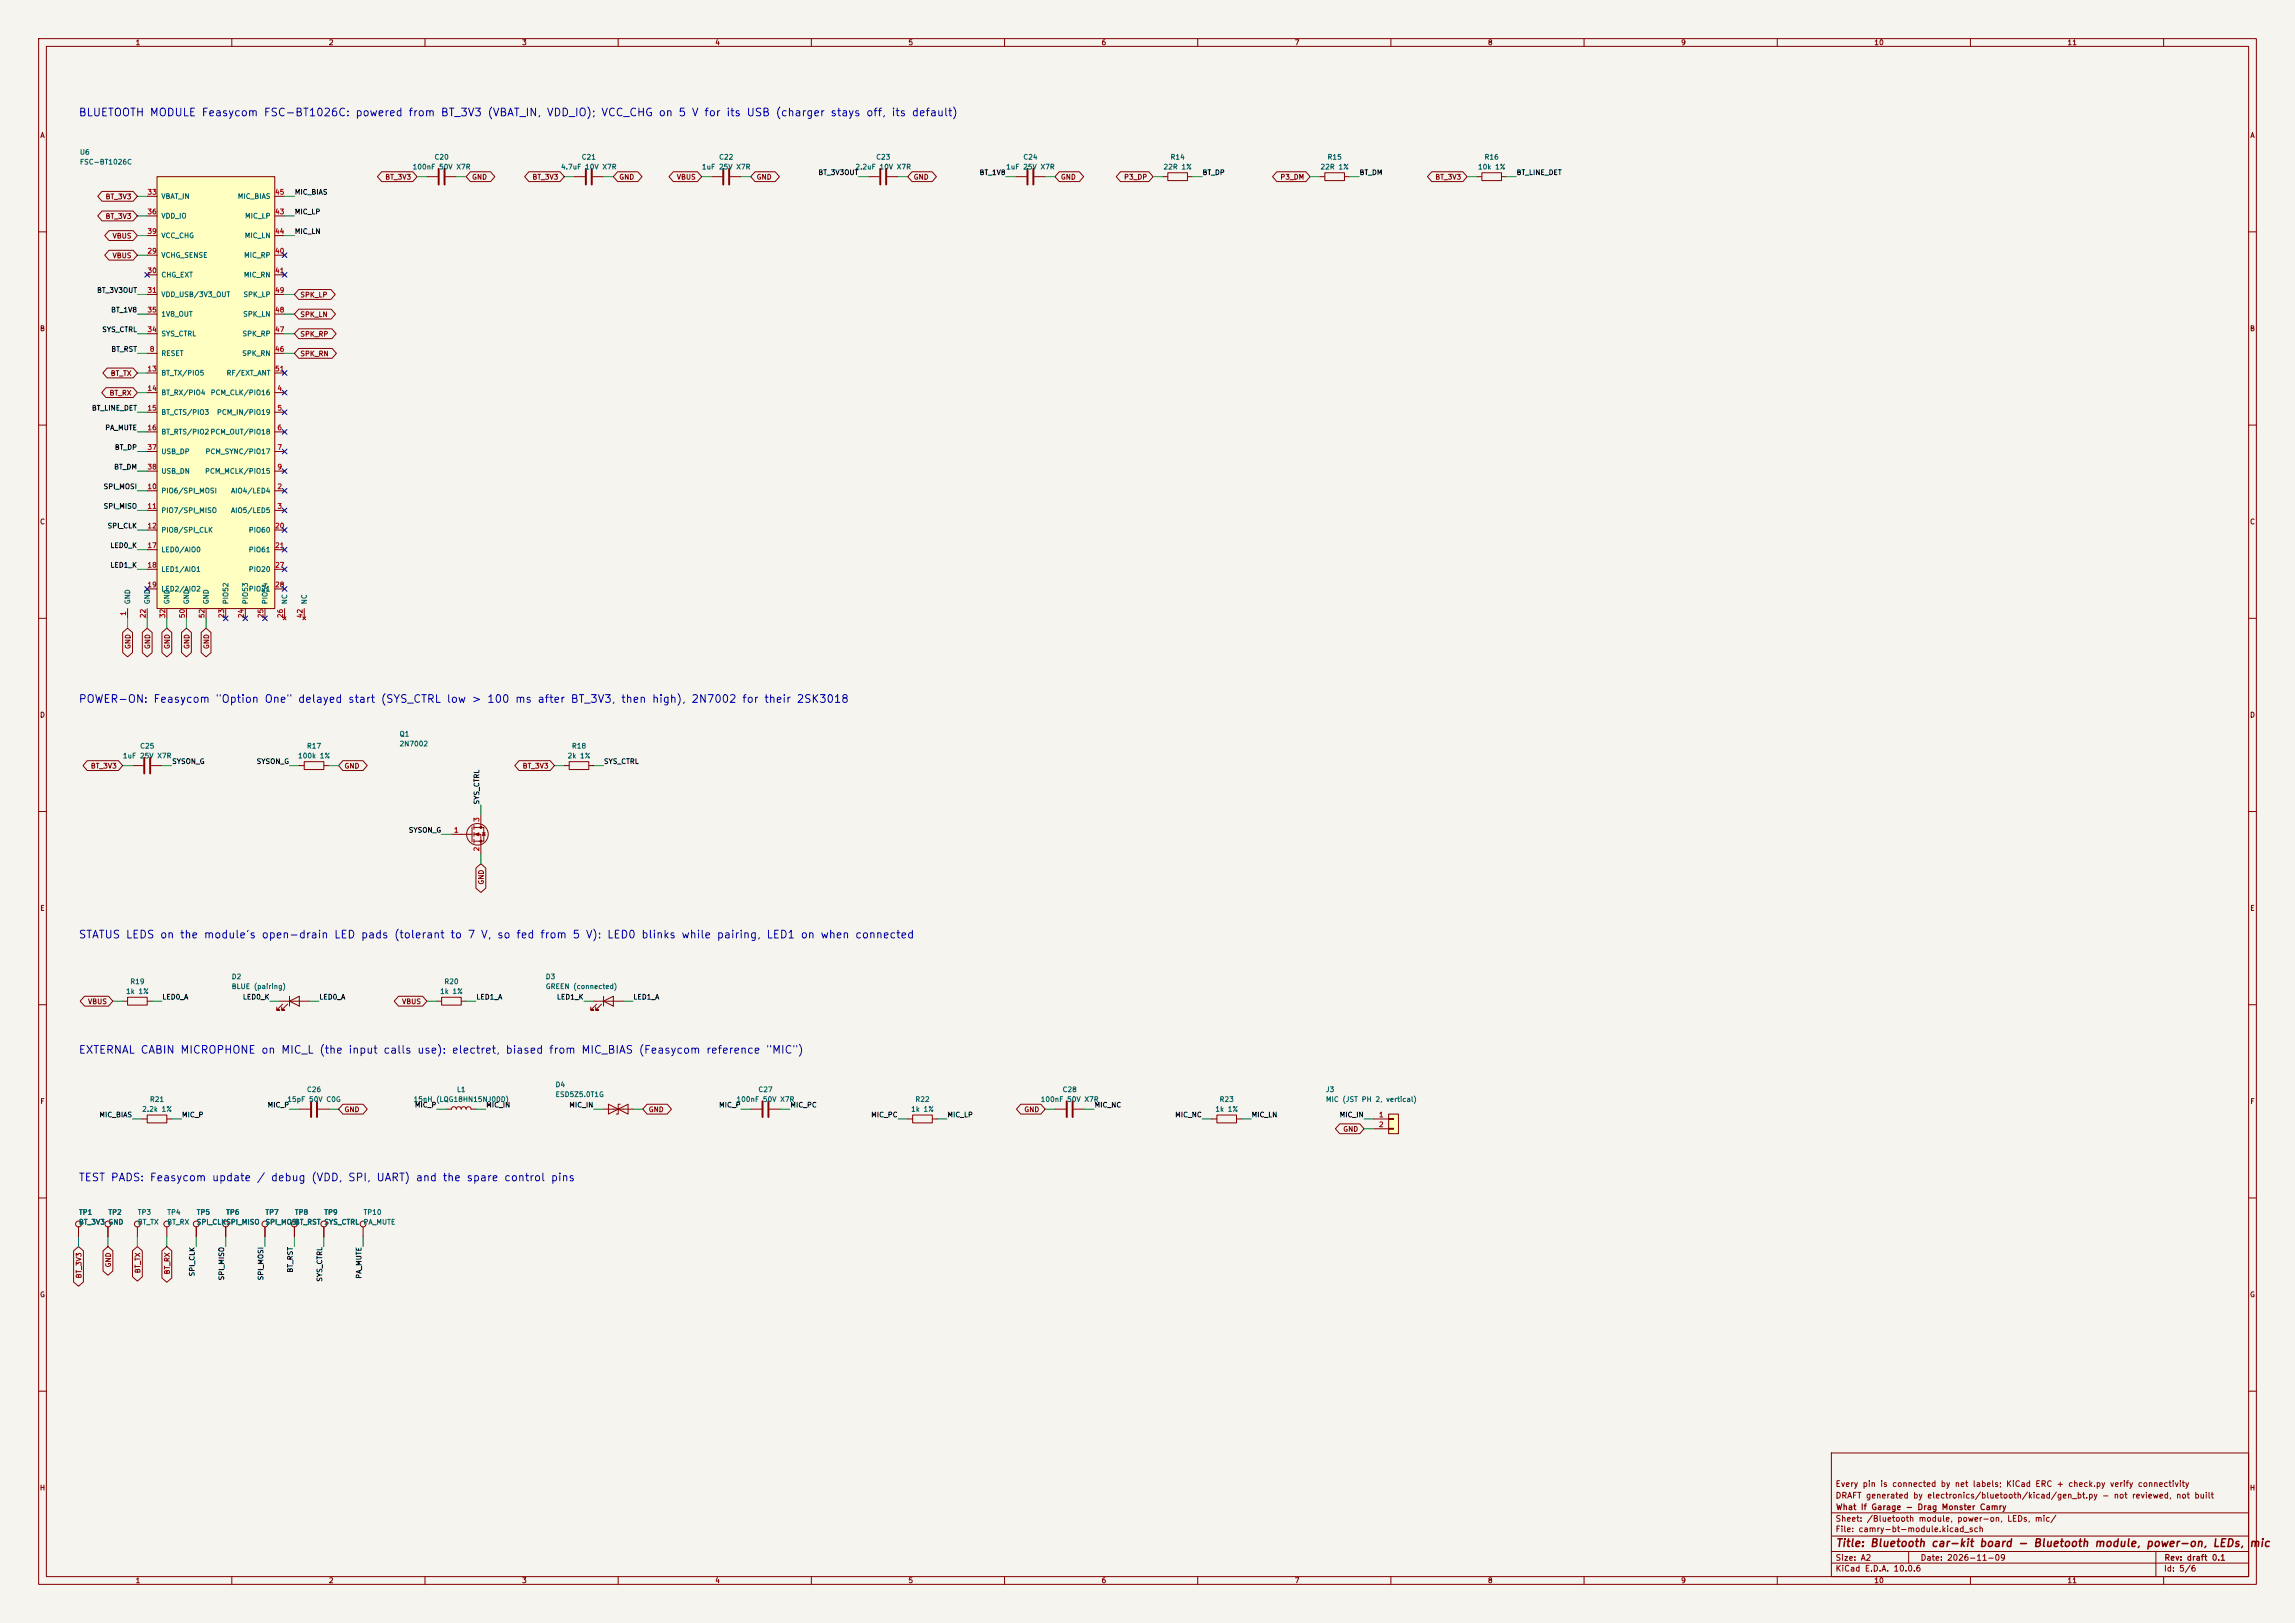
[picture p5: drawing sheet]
<svg xmlns="http://www.w3.org/2000/svg" width="594mm" height="420mm" viewBox="0 0 594 420" stroke-linecap="round" stroke-linejoin="round" font-family="sans-serif">
<defs><g id="words">
<g font-size="2" fill="#0000c2">
<text x="20.2" y="30.6">BLUETOOTH MODULE Feasycom FSC-BT1026C: powered from BT_3V3 (VBAT_IN, VDD_IO); VCC_CHG on 5 V for its USB (charger stays off, its default)</text>
<text x="20.2" y="182.4">POWER-ON: Feasycom &quot;Option One&quot; delayed start (SYS_CTRL low &gt; 100 ms after BT_3V3, then high), 2N7002 for their 2SK3018</text>
<text x="20.2" y="243.3">STATUS LEDS on the module's open-drain LED pads (tolerant to 7 V, so fed from 5 V): LED0 blinks while pairing, LED1 on when connected</text>
<text x="20.2" y="273.2">EXTERNAL CABIN MICROPHONE on MIC_L (the input calls use): electret, biased from MIC_BIAS (Feasycom reference &quot;MIC&quot;)</text>
<text x="20.2" y="306.2">TEST PADS: Feasycom update / debug (VDD, SPI, UART) and the spare control pins</text>
</g>
<g font-size="2" fill="#840000">
<text x="475" y="400.8">Title: Bluetooth car-kit board - Bluetooth module, power-on, LEDs,</text>
<text x="582" y="400.8">mic</text>
</g>
<g font-size="1.5" fill="#840000">
<text x="475" y="388.1">DRAFT generated by electronics/bluetooth/kicad/gen_bt.py - not reviewed, not built</text>
<text x="475" y="385.1">Every pin is connected by net labels; KiCad ERC + check.py verify connectivity</text>
<text x="475" y="394.1">Sheet: /Bluetooth module, power-on, LEDs, mic/</text>
<text x="475.1" y="391.1">What If Garage - Drag Monster Camry</text>
<text x="475" y="396.8">File: camry-bt-module.kicad_sch</text>
<text x="475" y="407">KiCad E.D.A. 10.0.6</text>
<text x="475" y="404.2">Size: A2</text>
<text x="497" y="404.2">Date: 2026-11-09</text>
<text x="560" y="407">Id: 5/6</text>
<text x="560.1" y="404.2">Rev: draft 0.1</text>
</g>
<g font-size="1.3" fill="#840000">
<text x="35" y="12">1</text>
<text x="85" y="12">2</text>
<text x="135" y="12">3</text>
<text x="185" y="12">4</text>
<text x="235" y="12">5</text>
<text x="285" y="12">6</text>
<text x="335" y="12">7</text>
<text x="385" y="12">8</text>
<text x="435" y="12">9</text>
<text x="485" y="12">10</text>
<text x="535" y="12">11</text>
<text x="10.3" y="36">A</text>
<text x="582.3" y="36">A</text>
<text x="99.6" y="46.8">BT_3V3</text>
<text x="122.1" y="46.8">GND</text>
<text x="137.7" y="46.8">BT_3V3</text>
<text x="160.2" y="46.8">GND</text>
<text x="175.1" y="46.8">VBUS</text>
<text x="195.7" y="46.8">GND</text>
<text x="236.4" y="46.8">GND</text>
<text x="274.5" y="46.8">GND</text>
<text x="290.8" y="46.8">P3_DP</text>
<text x="331.3" y="46.8">P3_DM</text>
<text x="371.4" y="46.8">BT_3V3</text>
<text x="27.2" y="51.9">BT_3V3</text>
<text x="27.2" y="56.9">BT_3V3</text>
<text x="29" y="62">VBUS</text>
<text x="29" y="67.1">VBUS</text>
<text x="77.6" y="77.3">SPK_LP</text>
<text x="77.6" y="82.3">SPK_LN</text>
<text x="10.2" y="86">B</text>
<text x="77.6" y="87.4">SPK_RP</text>
<text x="582.2" y="86">B</text>
<text x="77.6" y="92.5">SPK_RN</text>
<text x="28.5" y="97.6">BT_TX</text>
<text x="28.2" y="102.7">BT_RX</text>
<text x="10.2" y="136">C</text>
<text x="582.2" y="136">C</text>
<text x="34.1" y="168.1" transform="rotate(-90 34.1 168.1)">GND</text>
<text x="39.2" y="168.1" transform="rotate(-90 39.2 168.1)">GND</text>
<text x="44.2" y="168.1" transform="rotate(-90 44.2 168.1)">GND</text>
<text x="49.3" y="168.1" transform="rotate(-90 49.3 168.1)">GND</text>
<text x="54.4" y="168.1" transform="rotate(-90 54.4 168.1)">GND</text>
<text x="10.2" y="186">D</text>
<text x="582.2" y="186">D</text>
<text x="23.4" y="199.2">BT_3V3</text>
<text x="89" y="199.2">GND</text>
<text x="135.1" y="199.2">BT_3V3</text>
<text x="125.5" y="229" transform="rotate(-90 125.5 229)">GND</text>
<text x="10.3" y="236">E</text>
<text x="582.3" y="236">E</text>
<text x="22.7" y="260.1">VBUS</text>
<text x="103.9" y="260.1">VBUS</text>
<text x="10.3" y="286">F</text>
<text x="582.3" y="286">F</text>
<text x="89" y="288.1">GND</text>
<text x="167.8" y="288.1">GND</text>
<text x="265" y="288.1">GND</text>
<text x="347.5" y="293.2">GND</text>
<text x="29" y="328.1" transform="rotate(-90 29 328.1)">GND</text>
<text x="36.6" y="329.6" transform="rotate(-90 36.6 329.6)">BT_TX</text>
<text x="44.2" y="329.9" transform="rotate(-90 44.2 329.9)">BT_RX</text>
<text x="10.2" y="336">G</text>
<text x="21.4" y="330.9" transform="rotate(-90 21.4 330.9)">BT_3V3</text>
<text x="582.2" y="336">G</text>
<text x="10.2" y="386">H</text>
<text x="582.2" y="386">H</text>
<text x="35" y="410">1</text>
<text x="85" y="410">2</text>
<text x="135" y="410">3</text>
<text x="185" y="410">4</text>
<text x="235" y="410">5</text>
<text x="285" y="410">6</text>
<text x="335" y="410">7</text>
<text x="385" y="410">8</text>
<text x="435" y="410">9</text>
<text x="485" y="410">10</text>
<text x="535" y="410">11</text>
</g>
<g font-size="1.3" fill="#006464">
<text x="20.5" y="40.3">U6</text>
<text x="112.3" y="41.6">C20</text>
<text x="150.4" y="41.6">C21</text>
<text x="186" y="41.6">C22</text>
<text x="226.6" y="41.6">C23</text>
<text x="264.7" y="41.6">C24</text>
<text x="302.8" y="41.6">R14</text>
<text x="343.5" y="41.6">R15</text>
<text x="384.1" y="41.6">R16</text>
<text x="20.5" y="42.9">FSC-BT1026C</text>
<text x="106.7" y="44.1">100nF 50V X7R</text>
<text x="145.1" y="44.1">4.7uF 10V X7R</text>
<text x="181.5" y="44.1">1uF 25V X7R</text>
<text x="221.3" y="44.1">2.2uF 10V X7R</text>
<text x="260.3" y="44.1">1uF 25V X7R</text>
<text x="301" y="44.1">22R 1%</text>
<text x="341.7" y="44.1">22R 1%</text>
<text x="382.4" y="44.1">10k 1%</text>
<text x="41.6" y="51.8">VBAT_IN</text>
<text x="61.4" y="51.8">MIC_BIAS</text>
<text x="41.6" y="56.8">VDD_IO</text>
<text x="63.3" y="56.8">MIC_LP</text>
<text x="41.6" y="61.9">VCC_CHG</text>
<text x="63.2" y="61.9">MIC_LN</text>
<text x="41.6" y="67">VCHG_SENSE</text>
<text x="63" y="67">MIC_RP</text>
<text x="41.6" y="72.1">CHG_EXT</text>
<text x="41.6" y="77.2">VDD_USB/3V3_OUT</text>
<text x="62.9" y="77.2">SPK_LP</text>
<text x="63" y="72.1">MIC_RN</text>
<text x="41.6" y="82.2">1V8_OUT</text>
<text x="62.8" y="82.2">SPK_LN</text>
<text x="41.6" y="87.3">SYS_CTRL</text>
<text x="62.6" y="87.3">SPK_RP</text>
<text x="41.6" y="92.4">RESET</text>
<text x="62.6" y="92.4">SPK_RN</text>
<text x="41.6" y="97.5">BT_TX/PIO5</text>
<text x="58.5" y="97.5">RF/EXT_ANT</text>
<text x="41.6" y="102.6">BT_RX/PIO4</text>
<text x="41.6" y="107.6">BT_CTS/PIO3</text>
<text x="54.4" y="102.6">PCM_CLK/PIO16</text>
<text x="56" y="107.6">PCM_IN/PIO19</text>
<text x="41.6" y="112.7">BT_RTS/PIO2PCM_OUT/PIO18</text>
<text x="41.6" y="117.8">USB_DP</text>
<text x="53.1" y="117.8">PCM_SYNC/PIO17</text>
<text x="41.6" y="122.9">USB_DN</text>
<text x="52.9" y="122.9">PCM_MCLK/PIO15</text>
<text x="41.6" y="128">PIO6/SPI_MOSI</text>
<text x="59.7" y="128">AIO4/LED4</text>
<text x="41.6" y="133">PIO7/SPI_MISO</text>
<text x="59.7" y="133">AIO5/LED5</text>
<text x="41.6" y="138.1">PIO8/SPI_CLK</text>
<text x="41.6" y="143.2">LED0/AIO0</text>
<text x="64.3" y="138.1">PIO60</text>
<text x="64.3" y="143.2">PIO61</text>
<text x="41.6" y="148.3">LED1/AIO1</text>
<text x="64.3" y="148.3">PIO20</text>
<text x="41.6" y="153.4">LED2/AIO2</text>
<text x="64.3" y="153.4">PIO21</text>
<text x="34" y="156.5" transform="rotate(-90 34 156.5)">GND</text>
<text x="39.1" y="156.5" transform="rotate(-90 39.1 156.5)">GND</text>
<text x="44.1" y="156.5" transform="rotate(-90 44.1 156.5)">GND</text>
<text x="49.2" y="156.5" transform="rotate(-90 49.2 156.5)">GND</text>
<text x="54.3" y="156.5" transform="rotate(-90 54.3 156.5)">GND</text>
<text x="59.4" y="156.5" transform="rotate(-90 59.4 156.5)">PIO52</text>
<text x="64.5" y="156.5" transform="rotate(-90 64.5 156.5)">PIO53</text>
<text x="69.5" y="156.5" transform="rotate(-90 69.5 156.5)">PIO54</text>
<text x="74.6" y="156.5" transform="rotate(-90 74.6 156.5)">NC</text>
<text x="79.7" y="156.5" transform="rotate(-90 79.7 156.5)">NC</text>
<text x="103.3" y="190.9">Q1</text>
<text x="31.7" y="196.5">1uF 25V X7R</text>
<text x="36.1" y="194">C25</text>
<text x="77" y="196.5">100k 1%</text>
<text x="79.3" y="194">R17</text>
<text x="103.3" y="193.4">2N7002</text>
<text x="146.8" y="196.5">2k 1%</text>
<text x="147.9" y="194">R18</text>
<text x="32.5" y="257.5">1k 1%</text>
<text x="33.6" y="255">R19</text>
<text x="59.8" y="253.7">D2</text>
<text x="59.8" y="256.2">BLUE (pairing)</text>
<text x="113.8" y="257.5">1k 1%</text>
<text x="114.9" y="255">R20</text>
<text x="141.1" y="253.7">D3</text>
<text x="141.1" y="256.2">GREEN (connected)</text>
<text x="143.7" y="281.6">D4</text>
<text x="36.7" y="288">2.2k 1%</text>
<text x="38.7" y="285.4">R21</text>
<text x="74.2" y="285.4">15pF 50V C0G</text>
<text x="79.3" y="282.9">C26</text>
<text x="106.9" y="285.4">15nH (LQG18HN15NJ00D)</text>
<text x="118.1" y="282.9">L1</text>
<text x="143.7" y="284.2">ESD5Z5.0T1G</text>
<text x="190.5" y="285.4">100nF 50V X7R</text>
<text x="196.1" y="282.9">C27</text>
<text x="235.7" y="288">1k 1%</text>
<text x="236.8" y="285.4">R22</text>
<text x="269.2" y="285.4">100nF 50V X7R</text>
<text x="274.9" y="282.9">C28</text>
<text x="314.4" y="288">1k 1%</text>
<text x="315.5" y="285.4">R23</text>
<text x="343" y="282.9">J3</text>
<text x="343" y="285.4">MIC (JST PH 2, vertical)</text>
<text x="20.3" y="314.7">TP1</text>
<text x="20.3" y="317.2">BT_3V3 GND</text>
<text x="27.9" y="314.7">TP2</text>
<text x="35.5" y="314.7">TP3</text>
<text x="35.5" y="317.2">BT_TX</text>
<text x="43.2" y="314.7">TP4</text>
<text x="43.2" y="317.2">BT_RX</text>
<text x="50.8" y="314.7">TP5</text>
<text x="50.8" y="317.2">SPI_CLKSPI_MISO</text>
<text x="58.4" y="314.7">TP6</text>
<text x="68.6" y="314.7">TP7</text>
<text x="68.6" y="317.2">SPI_MOSI</text>
<text x="76.2" y="314.7">TP8</text>
<text x="76.2" y="317.2">BT_RST SYS_CTRL</text>
<text x="83.8" y="314.7">TP9</text>
<text x="94" y="314.7">TP10</text>
<text x="94" y="317.2">PA_MUTE</text>
</g>
<g font-size="1.3" fill="#0f0f0f">
<text x="211.7" y="45.6">BT_3V3OUT</text>
<text x="253.4" y="45.6">BT_1V8</text>
<text x="311.1" y="45.6">BT_DP</text>
<text x="351.8" y="45.6">BT_DM</text>
<text x="392.4" y="45.6">BT_LINE_DET</text>
<text x="76.2" y="50.7">MIC_BIAS</text>
<text x="76.2" y="55.8">MIC_LP</text>
<text x="76.2" y="60.8">MIC_LN</text>
<text x="25" y="76.1">BT_3V3OUT</text>
<text x="28.6" y="81.2">BT_1V8</text>
<text x="26.3" y="86.2">SYS_CTRL</text>
<text x="28.7" y="91.3">BT_RST</text>
<text x="23.7" y="106.6">BT_LINE_DET</text>
<text x="27.1" y="111.6">PA_MUTE</text>
<text x="29.6" y="116.7">BT_DP</text>
<text x="29.4" y="121.8">BT_DM</text>
<text x="26.7" y="132">SPI_MISO</text>
<text x="26.7" y="126.9">SPI_MOSI</text>
<text x="27.7" y="137">SPI_CLK</text>
<text x="28.4" y="142.1">LED0_K</text>
<text x="28.4" y="147.2">LED1_K</text>
<text x="44.4" y="198">SYSON_G</text>
<text x="66.3" y="198">SYSON_G</text>
<text x="156.2" y="198">SYS_CTRL</text>
<text x="124.3" y="208.3" transform="rotate(-90 124.3 208.3)">SYS_CTRL</text>
<text x="105.7" y="215.8">SYSON_G</text>
<text x="41.9" y="259">LED0_A</text>
<text x="62.7" y="259">LED0_K</text>
<text x="82.5" y="259">LED0_A</text>
<text x="123.2" y="259">LED1_A</text>
<text x="144" y="259">LED1_K</text>
<text x="163.8" y="259">LED1_A</text>
<text x="69.1" y="286.9">MIC_P</text>
<text x="107.2" y="286.9">MIC_P</text>
<text x="125.7" y="286.9">MIC_IN</text>
<text x="147.2" y="286.9">MIC_IN</text>
<text x="186" y="286.9">MIC_P</text>
<text x="204.4" y="286.9">MIC_PC</text>
<text x="283.2" y="286.9">MIC_NC</text>
<text x="25.6" y="289.4">MIC_BIAS</text>
<text x="47" y="289.4">MIC_P</text>
<text x="225.3" y="289.4">MIC_PC</text>
<text x="245.1" y="289.4">MIC_LP</text>
<text x="304" y="289.4">MIC_NC</text>
<text x="323.8" y="289.4">MIC_LN</text>
<text x="346.6" y="289.4">MIC_IN</text>
<text x="76.1" y="329.5" transform="rotate(-90 76.1 329.5)">BT_RST</text>
<text x="50.7" y="330.4" transform="rotate(-90 50.7 330.4)">SPI_CLK</text>
<text x="58.3" y="331.5" transform="rotate(-90 58.3 331.5)">SPI_MISO</text>
<text x="68.5" y="331.5" transform="rotate(-90 68.5 331.5)">SPI_MOSI</text>
<text x="83.7" y="331.8" transform="rotate(-90 83.7 331.8)">SYS_CTRL</text>
<text x="93.9" y="331" transform="rotate(-90 93.9 331)">PA_MUTE</text>
</g>
<g font-size="1.3" fill="#a90000">
<text x="38" y="50.7">33</text>
<text x="71.1" y="50.7">45</text>
<text x="38" y="55.7">36</text>
<text x="71.1" y="55.7">43</text>
<text x="38" y="65.9">29</text>
<text x="38" y="60.8">39</text>
<text x="71.1" y="65.9">40</text>
<text x="71.1" y="60.8">44</text>
<text x="38" y="71">30</text>
<text x="71.1" y="71">41</text>
<text x="38" y="76.1">31</text>
<text x="71.1" y="76.1">49</text>
<text x="38" y="81.1">35</text>
<text x="71.1" y="81.1">48</text>
<text x="38" y="86.2">34</text>
<text x="71.1" y="86.2">47</text>
<text x="38.6" y="91.3">8</text>
<text x="71.1" y="91.3">46</text>
<text x="38" y="96.4">13</text>
<text x="38" y="101.5">14</text>
<text x="71.1" y="96.4">51</text>
<text x="71.7" y="101.5">4</text>
<text x="38" y="106.5">15</text>
<text x="71.7" y="106.5">5</text>
<text x="38" y="111.6">16</text>
<text x="71.7" y="111.6">6</text>
<text x="38" y="116.7">37</text>
<text x="71.7" y="116.7">7</text>
<text x="38" y="121.8">38</text>
<text x="71.7" y="121.8">9</text>
<text x="38" y="126.9">10</text>
<text x="38" y="131.9">11</text>
<text x="71.7" y="126.9">2</text>
<text x="71.7" y="131.9">3</text>
<text x="38" y="137">12</text>
<text x="71.1" y="137">20</text>
<text x="38" y="142.1">17</text>
<text x="71.1" y="142.1">21</text>
<text x="38" y="147.2">18</text>
<text x="71.1" y="147.2">27</text>
<text x="38" y="152.3">19</text>
<text x="71.1" y="152.3">28</text>
<text x="32.9" y="159.5" transform="rotate(-90 32.9 159.5)">1</text>
<text x="38" y="160.1" transform="rotate(-90 38 160.1)">22</text>
<text x="43" y="160.1" transform="rotate(-90 43 160.1)">32</text>
<text x="48.1" y="160.1" transform="rotate(-90 48.1 160.1)">50</text>
<text x="53.2" y="160.1" transform="rotate(-90 53.2 160.1)">52</text>
<text x="58.3" y="160.1" transform="rotate(-90 58.3 160.1)">23</text>
<text x="63.4" y="160.1" transform="rotate(-90 63.4 160.1)">24</text>
<text x="68.4" y="160.1" transform="rotate(-90 68.4 160.1)">25</text>
<text x="73.5" y="160.1" transform="rotate(-90 73.5 160.1)">26</text>
<text x="78.6" y="160.1" transform="rotate(-90 78.6 160.1)">42</text>
<text x="117.4" y="215.8">1</text>
<text x="124.3" y="212.8" transform="rotate(-90 124.3 212.8)">3</text>
<text x="124.3" y="220.4" transform="rotate(-90 124.3 220.4)">2</text>
<text x="356.8" y="289.4">1</text>
<text x="356.8" y="292">2</text>
</g>
</g></defs>
<path d="M0 0h594v420h-594z" fill="#f5f4ef" stroke="#f5f4ef" stroke-width=".26"/>
<g fill="none" stroke="#840000" stroke-width=".26">
<path d="M10 10h574v400h-574zM12 12h570v396h-570zM60 10v2M110 10v2M160 10v2M210 10v2M260 10v2M310 10v2M360 10v2M410 10v2M460 10v2M510 10v2"/>
<path d="M560 10v2M110.5 45.7h2.8M115.3 45.7h2.8M148.6 45.7h2.8M153.4 45.7h2.8M184.1 45.7h2.8M189 45.7h2.8M224.8 45.7h2.8M229.6 45.7h2.8M262.9 45.7h2.8M267.7 45.7h2.8M341.6 45.7h1.3"/>
<path d="M342.9 44.7h5.1v2h-5.1zM348 45.7h1.2M382.3 45.7h1.2M383.5 44.7h5.1v2h-5.1zM388.6 45.7h1.3M10 60h2M582 60h2M10 110h2M582 110h2M10 160h2M582 160h2M34.3 198.1h2.8"/>
<path d="M39.1 198.1h2.8M77.5 198.1h1.2M78.7 197.1h5.1v2h-5.1zM83.8 198.1h1.3M146 198.1h1.3M147.3 197.1h5.1v2h-5.1zM152.4 198.1h1.3M10 210h2M116.8 215.9h5.4M122.2 214v3.8M122.7 214.1h2.5v3.6h-2.5M122.7 215.9h1.8v5.1"/>
<path d="M122.7 213.6v1M122.7 215.4v1M122.7 217.2v1M124.5 210.8v3.3M124.8 215.5h.8M125.2 215.5l.4 .7h-.8zM582 210h2M31.7 259.1h1.3M33 258.1h5.1v2h-5.1zM38.1 259.1h1.3M72.4 259.1h7.6M73.2 259.8l-1.6 1.6h.8h-.8v-.8"/>
<path d="M74.4 259.8l-1.5 1.6h.8h-.8v-.8M74.9 259.1l2.6-1.3v2.6zM74.9 257.8v2.6M113 259.1h1.3M114.3 258.1h5.1v2h-5.1zM119.4 259.1h1.2M153.7 259.1h7.6M154.4 259.8l-1.5 1.6h.8h-.8v-.8M155.7 259.8l-1.5 1.6h.7h-.7v-.8M156.2 259.1l2.5-1.3v2.6zM156.2 257.8v2.6M10 260h2"/>
<path d="M582 260h2M77.5 287h2.8M82.3 287h2.8M156.2 287h7.6M157.5 285.8v2.5l5.1-2.5v2.5zM160.5 285.8h-.5v2.5h-.5M194.3 287h2.8M199.1 287h2.8M234.9 289.6h1.3M236.2 288.5h5.1v2.1h-5.1zM241.3 289.6h1.3M273 287h2.8"/>
<path d="M277.9 287h2.8M313.7 289.6h1.3M315 288.5h5v2.1h-5zM320 289.6h1.3M10 310h2M68.6 317.5v2.5M582 310h2M10 360h2M474 376h108v32h-108zM582 360h2M474 397.5h108M474 391.5h108"/>
<path d="M60 408v2M110 408v2M160 408v2M210 408v2M260 408v2M310 408v2M360 408v2M410 408v2M460 408v2M474 404.5h108M474 401.5h108M494 401.5v3"/>
<path d="M510 408v2M558 401.5v6.5M560 408v2"/>
<circle cx="123.6" cy="215.9" r="2.79"/>
<circle cx="68.6" cy="316.7" r=".76"/>
</g>
<g fill="none" stroke="#840000" stroke-width=".51">
<path d="M113.5 43.7v4.1M115.1 43.7v4.1M151.6 43.7v4.1M153.2 43.7v4.1M187.2 43.7v4.1M188.7 43.7v4.1M227.8 43.7v4.1M229.4 43.7v4.1M265.9 43.7v4.1M267.5 43.7v4.1M37.3 196.1v4.1M38.9 196.1v4.1"/>
<path d="M80.5 285v4.1M82 285v4.1M197.4 285v4.1M198.9 285v4.1M276.1 285v4.1M277.6 285v4.1"/>
</g>
<g fill="#840000" stroke="#840000" stroke-width=".26">
<path d="M122.9 215.9l1.1-.4v.8z"/>
<circle cx="124.5" cy="214.1" r=".25"/>
<circle cx="124.5" cy="217.7" r=".25"/>
</g>
<path d="M359.4 288.3h2.5v5.1h-2.5z" fill="#ffffc2"/>
<g fill="none" stroke="#840000" stroke-width=".26">
<path d="M301 45.7h1.3M302.3 44.7h5v2h-5zM307.3 45.7h1.3M36.8 289.6h1.3M38.1 288.5h5.1v2.1h-5.1zM43.2 289.6h1.2M115.6 287h1.2l.2-.4 .5-.2 .4 .2 .2 .4 .2-.4 .4-.2 .5 .2 .2 .4 .2-.4 .4-.2 .5 .2 .1 .4 .2-.4 .5-.2 .4 .2 .2 .4h1.3M355.6 289.6h3.8M355.6 292.1h3.8M359.4 288.3h2.5v5.1h-2.5zM359.4 289.4h1.3v.3h-1.3zM359.4 292h1.3v.2h-1.3z"/>
<path d="M20.3 317.5v2.5M27.9 317.5v2.5M76.2 317.5v2.5M83.8 317.5v2.5M94 317.5v2.5"/>
<circle cx="20.3" cy="316.7" r=".76"/>
<circle cx="27.9" cy="316.7" r=".76"/>
<circle cx="76.2" cy="316.7" r=".76"/>
<circle cx="83.8" cy="316.7" r=".76"/>
<circle cx="94" cy="316.7" r=".76"/>
</g>
<path d="M40.6 45.7h30.5v111.8h-30.5z" fill="#ffffc2"/>
<g fill="none" stroke="#840000" stroke-width=".26">
<path d="M26.4 49.5h8l1.2 1.3-1.2 1.3h-8l-1.1-1.3zM26.4 54.6h8l1.2 1.3-1.2 1.3h-8l-1.1-1.3zM28.2 59.7h6.2l1.2 1.3-1.2 1.2h-6.2l-1.1-1.2zM38.1 50.8h2.5M38.1 55.9h2.5M40.6 45.7h30.5v111.8h-30.5zM71.1 50.8h2.6M71.1 55.9h2.6M98.8 44.4h8l1.1 1.3-1.1 1.3h-8l-1.1-1.3zM121.8 44.4h5.2l1.1 1.3-1.1 1.3h-5.2l-1.2-1.3zM136.9 44.4h8l1.1 1.3-1.1 1.3h-8l-1.1-1.3zM159.9 44.4h5.2l1.1 1.3-1.1 1.3h-5.2l-1.2-1.3z"/>
<path d="M174.3 44.4h6.2l1.1 1.3-1.1 1.3h-6.2l-1.1-1.3zM195.4 44.4h5.2l1.1 1.3-1.1 1.3h-5.2l-1.1-1.3zM236.1 44.4h5.2l1.1 1.3-1.1 1.3h-5.2l-1.2-1.3zM274.2 44.4h5.2l1.1 1.3-1.1 1.3h-5.2l-1.2-1.3zM290 44.4h7.3l1.1 1.3-1.1 1.3h-7.3l-1.1-1.3zM330.5 44.4h7.5l1.1 1.3-1.1 1.3h-7.5l-1.1-1.3zM370.6 44.4h8l1.1 1.3-1.1 1.3h-8l-1.1-1.3zM28.2 64.8h6.2l1.2 1.2-1.2 1.3h-6.2l-1.1-1.3zM38.1 66h2.5M38.1 71.1h2.5M38.1 76.2h2.5M38.1 61h2.5"/>
<path d="M71.1 66h2.6M71.1 71.1h2.6M71.1 76.2h2.6M71.1 61h2.6M77.3 74.9h8.4l1.1 1.3-1.1 1.3h-8.4l-1.1-1.3zM27.7 95.2h6.7l1.2 1.3-1.2 1.3h-6.7l-1.1-1.3zM38.1 91.4h2.5M38.1 96.5h2.5M38.1 86.4h2.5M38.1 81.3h2.5M71.1 91.4h2.6M71.1 96.5h2.6"/>
<path d="M71.1 86.4h2.6M71.1 81.3h2.6M77.3 80h8.4l1.1 1.3-1.1 1.3h-8.4l-1.1-1.3zM77.3 85.1h8.6l1.1 1.3-1.1 1.2h-8.6l-1.1-1.2zM77.3 90.2h8.7l1.1 1.2-1.1 1.3h-8.7l-1.1-1.3zM27.4 100.3h7l1.2 1.3-1.2 1.3h-7l-1.1-1.3zM38.1 101.6h2.5M38.1 106.7h2.5M38.1 111.8h2.5M38.1 116.8h2.5M71.1 101.6h2.6M71.1 106.7h2.6"/>
<path d="M71.1 111.8h2.6M71.1 116.8h2.6M38.1 127h2.5M38.1 132.1h2.5M38.1 121.9h2.5M38.1 137.2h2.5M71.1 127h2.6M71.1 132.1h2.6M71.1 121.9h2.6M71.1 137.2h2.6M33 157.5v2.5M38.1 142.2h2.5"/>
<path d="M38.1 147.3h2.5M38.1 152.4h2.5M38.1 157.5v2.5M43.2 157.5v2.5M48.3 157.5v2.5M53.3 157.5v2.5M58.4 157.5v2.5M63.5 157.5v2.5M68.6 157.5v2.5M71.1 142.2h2.6M71.1 147.3h2.6M71.1 152.4h2.6"/>
<path d="M73.3 159.6l.7 .8M73.7 157.5v2.5M74 159.6l-.7 .8M78.4 159.6l.7 .8M78.7 157.5v2.5M79.1 159.6l-.7 .8M31.7 163.7l1.3-1.1 1.3 1.1v5.2l-1.3 1.1-1.3-1.1zM36.8 163.7l1.3-1.1 1.3 1.1v5.2l-1.3 1.1-1.3-1.1zM41.9 163.7l1.3-1.1 1.3 1.1v5.2l-1.3 1.1-1.3-1.1zM47 163.7l1.3-1.1 1.2 1.1v5.2l-1.2 1.1-1.3-1.1zM52.1 163.7l1.2-1.1 1.3 1.1v5.2l-1.3 1.1-1.2-1.1zM22.6 196.8h8l1.1 1.3-1.1 1.3h-8l-1.1-1.3z"/>
<path d="M88.7 196.8h5.2l1.2 1.3-1.2 1.3h-5.2l-1.1-1.3zM134.4 196.8h8l1.1 1.3-1.1 1.3h-8l-1.2-1.3zM123.2 224.6l1.3-1.1 1.2 1.1v5.2l-1.2 1.1-1.3-1.1zM21.9 257.8h6.2l1.1 1.3-1.1 1.3h-6.2l-1.1-1.3zM103.1 257.8h6.3l1.1 1.3-1.1 1.3h-6.3l-1.1-1.3zM88.7 285.7h5.2l1.2 1.3-1.2 1.3h-5.2l-1.1-1.3zM167.5 285.7h5.2l1.1 1.3-1.1 1.3h-5.2l-1.1-1.3zM264.2 285.7h5.2l1.1 1.3-1.1 1.3h-5.2l-1.1-1.3zM346.7 290.8h5.2l1.2 1.3-1.2 1.3h-5.2l-1.1-1.3zM20.3 317.5v2.5M27.9 317.5v2.5M35.6 317.5v2.5"/>
<path d="M43.2 317.5v2.5M50.8 317.5v2.5M58.4 317.5v2.5M68.6 317.5v2.5M76.2 317.5v2.5M83.8 317.5v2.5M19 323.7l1.3-1.1 1.3 1.1v8l-1.3 1.1-1.3-1.1zM26.7 323.7l1.2-1.1 1.3 1.1v5.2l-1.3 1.1-1.2-1.1zM34.3 323.7l1.3-1.1 1.2 1.1v6.7l-1.2 1.1-1.3-1.1zM41.9 323.7l1.3-1.1 1.3 1.1v7l-1.3 1.1-1.3-1.1z"/>
<circle cx="35.6" cy="316.7" r=".76"/>
<circle cx="43.2" cy="316.7" r=".76"/>
<circle cx="50.8" cy="316.7" r=".76"/>
<circle cx="58.4" cy="316.7" r=".76"/>
</g>
<g fill="none" stroke="#009600" stroke-width=".26">
<path d="M35.6 50.8h2.5M35.6 55.9h2.5M73.7 50.8h2.5M73.7 55.9h2.5M107.9 45.7h2.6M118.1 45.7h2.5M146 45.7h2.6M156.2 45.7h2.5M181.6 45.7h2.5M191.8 45.7h2.5M222.2 45.7h2.6M232.4 45.7h2.5"/>
<path d="M260.3 45.7h2.6M270.5 45.7h2.5M298.4 45.7h2.6M308.6 45.7h2.5M339.1 45.7h2.5M349.2 45.7h2.6M379.7 45.7h2.6M389.9 45.7h2.5M35.6 61h2.5M35.6 66h2.5M35.6 76.2h2.5M73.7 61h2.5"/>
<path d="M73.7 76.2h2.5M35.6 81.3h2.5M35.6 86.4h2.5M35.6 91.4h2.5M35.6 96.5h2.5M73.7 81.3h2.5M73.7 86.4h2.5M73.7 91.4h2.5M35.6 106.7h2.5M35.6 101.6h2.5M35.6 111.8h2.5M35.6 116.8h2.5"/>
<path d="M35.6 137.2h2.5M35.6 121.9h2.5M35.6 127h2.5M35.6 132.1h2.5M35.6 142.2h2.5M35.6 147.3h2.5M33 160v2.6M38.1 160v2.6M43.2 160v2.6M48.3 160v2.6M53.3 160v2.6M31.7 198.1h2.6"/>
<path d="M41.9 198.1h2.5M74.9 198.1h2.6M85.1 198.1h2.5M143.5 198.1h2.5M153.7 198.1h2.5M114.3 215.9h2.5M124.5 208.3v2.5M124.5 221v2.5M29.2 259.1h2.5M39.4 259.1h2.5M69.8 259.1h2.6M80 259.1h2.5"/>
<path d="M110.5 259.1h2.5M120.6 259.1h2.6M151.1 259.1h2.6M161.3 259.1h2.5M34.3 289.6h2.5M44.4 289.6h2.6M74.9 287h2.6M85.1 287h2.5M113 287h2.6M123.2 287h2.5M153.7 287h2.5M163.8 287h2.6"/>
<path d="M191.8 287h2.5M201.9 287h2.6M232.4 289.6h2.5M242.6 289.6h2.5M270.5 287h2.5M280.7 287h2.5M311.1 289.6h2.6M321.3 289.6h2.5M353.1 289.6h2.5M353.1 292.1h2.5M20.3 320v2.6M27.9 320v2.6"/>
<path d="M35.6 320v2.6M43.2 320v2.6M50.8 320v2.6M58.4 320v2.6M68.6 320v2.6M76.2 320v2.6M83.8 320v2.6M94 320v2.6"/>
</g>
<g fill="none" stroke="#000084" stroke-width=".26">
<path d="M37.5 70.5l1.2 1.2M38.7 70.5l-1.2 1.2M73.1 70.5l1.2 1.2M73.1 65.4l1.2 1.2M74.3 70.5l-1.2 1.2M74.3 65.4l-1.2 1.2M73.1 95.9l1.2 1.2M74.3 95.9l-1.2 1.2M73.1 101l1.2 1.2M73.1 116.2l1.2 1.2M73.1 106.1l1.2 1.2M73.1 111.2l1.2 1.2"/>
<path d="M74.3 101l-1.2 1.2M74.3 116.2l-1.2 1.2M74.3 106.1l-1.2 1.2M74.3 111.2l-1.2 1.2M73.1 136.6l1.2 1.2M73.1 121.3l1.2 1.2M73.1 126.4l1.2 1.2M73.1 131.5l1.2 1.2M74.3 136.6l-1.2 1.2M74.3 121.3l-1.2 1.2M74.3 126.4l-1.2 1.2M74.3 131.5l-1.2 1.2"/>
<path d="M37.5 151.8l1.2 1.2M38.7 151.8l-1.2 1.2M57.8 159.4l1.2 1.2M59 159.4l-1.2 1.2M62.9 159.4l1.2 1.2M64.1 159.4l-1.2 1.2M68 159.4l1.2 1.2M69.2 159.4l-1.2 1.2M73.1 141.6l1.2 1.2M73.1 146.7l1.2 1.2M73.1 151.8l1.2 1.2M74.3 141.6l-1.2 1.2"/>
<path d="M74.3 146.7l-1.2 1.2M74.3 151.8l-1.2 1.2"/>
</g>
<use href="#words"/>
</svg>
